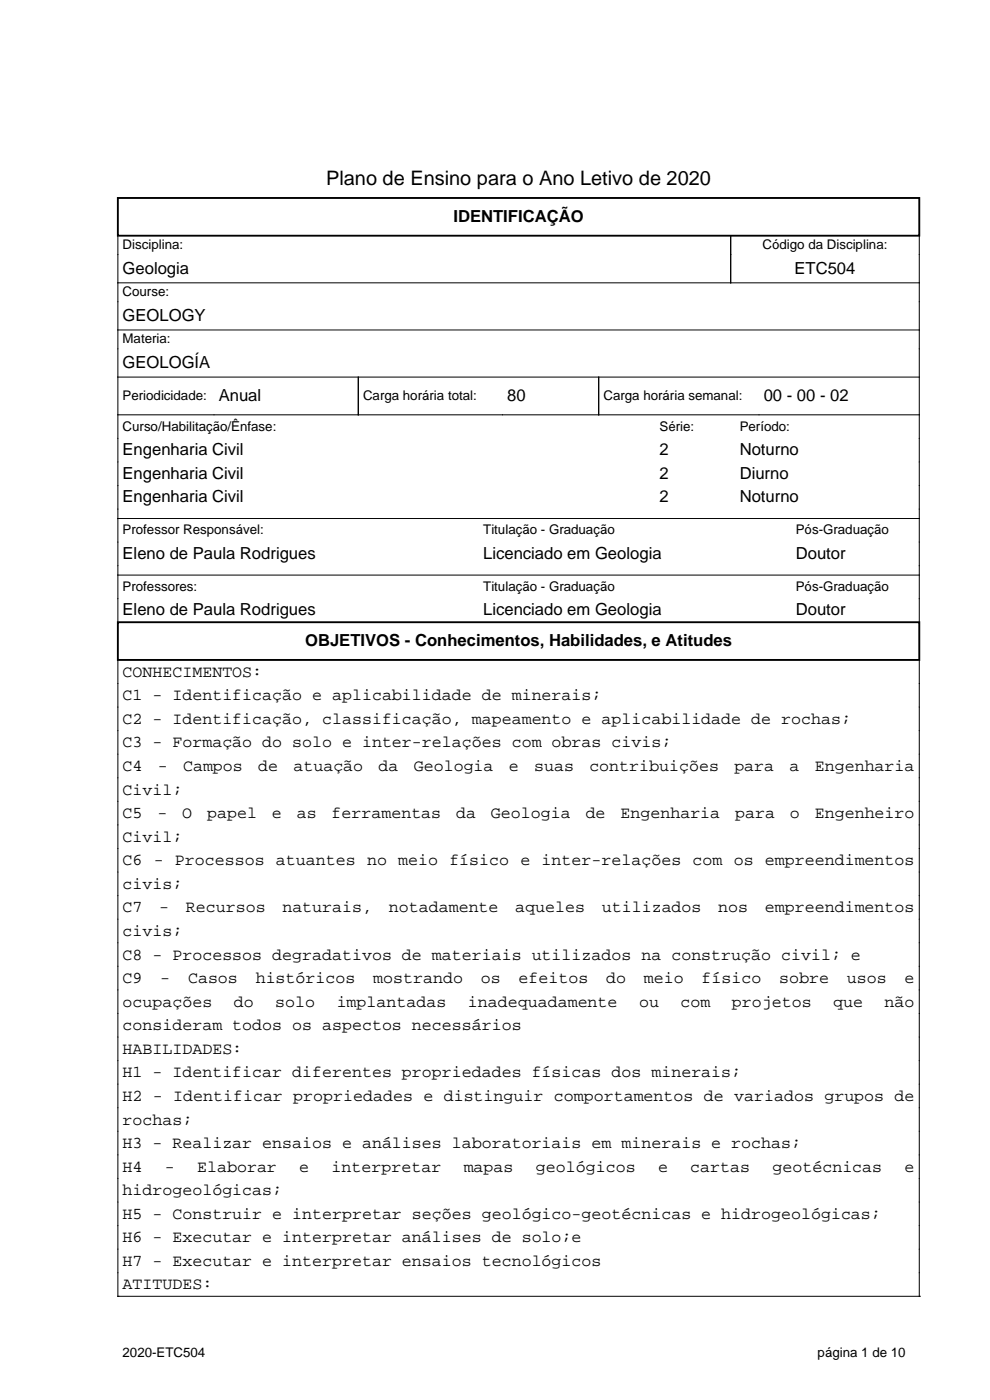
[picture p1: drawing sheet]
<svg xmlns="http://www.w3.org/2000/svg" width="210mm" height="297mm" viewBox="0 0 210 297" stroke-linecap="round" stroke-linejoin="round" font-family="sans-serif">
<defs><g id="words">
<text font-size="4.2" x="69.2" y="39.3">Plano de Ensino para o Ano Letivo de 2020</text>
<g font-size="3.5">
<text x="96.2" y="47.1">IDENTIFICAÇÃO</text>
<text x="26" y="58.1">Geologia</text>
<text x="168.5" y="58.1">ETC504</text>
<text x="26" y="68.1">GEOLOGY</text>
<text x="26" y="78.1">GEOLOGÍA</text>
<text x="46.4" y="85.1">Anual</text>
<text x="107.6" y="85.1">80</text>
<text x="162" y="85.1">00 - 00 - 02</text>
<text x="26" y="96.6">Engenharia Civil</text>
<text x="26" y="101.6">Engenharia Civil</text>
<text x="139.9" y="96.6">2</text>
<text x="139.9" y="101.6">2</text>
<text x="156.9" y="96.6">Noturno</text>
<text x="156.9" y="101.6">Diurno</text>
<text x="26" y="106.6">Engenharia Civil</text>
<text x="139.9" y="106.6">2</text>
<text x="156.9" y="106.6">Noturno</text>
<text x="26" y="118.6">Eleno de Paula Rodrigues</text>
<text x="102.5" y="118.6">Licenciado em Geologia</text>
<text x="168.8" y="118.6">Doutor</text>
<text x="26" y="130.6">Eleno de Paula Rodrigues</text>
<text x="102.5" y="130.6">Licenciado em Geologia</text>
<text x="168.8" y="130.6">Doutor</text>
<text x="64.7" y="137.1">OBJETIVOS - Conhecimentos, Habilidades, e Atitudes</text>
<text x="26" y="143.6">CONHECIMENTOS:</text>
<text x="26" y="148.6">C1 - Identificação e aplicabilidade de minerais;</text>
<text x="26" y="153.6">C2 - Identificação, classificação, mapeamento e aplicabilidade de rochas;</text>
<text x="26" y="158.6">C3 - Formação do solo e inter-relações com obras civis;</text>
<text x="26" y="163.6">C4</text>
<text x="33.5" y="163.6">-</text>
<text x="38.8" y="163.6">Campos</text>
<text x="54.8" y="163.6">de</text>
<text x="62.2" y="163.6">atuação</text>
<text x="80.3" y="163.6">da</text>
<text x="87.8" y="163.6">Geologia</text>
<text x="107.9" y="163.6">e</text>
<text x="113.3" y="163.6">suas</text>
<text x="125" y="163.6">contribuições</text>
<text x="155.8" y="163.6">para</text>
<text x="167.5" y="163.6">a</text>
<text x="172.8" y="163.6">Engenharia</text>
<text x="26" y="168.6">Civil;</text>
<text x="26" y="173.6">C5</text>
<text x="33.4" y="173.6">-</text>
<text x="38.7" y="173.6">O</text>
<text x="43.9" y="173.6">papel</text>
<text x="57.7" y="173.6">e</text>
<text x="62.9" y="173.6">as</text>
<text x="70.3" y="173.6">ferramentas</text>
<text x="96.8" y="173.6">da</text>
<text x="104.1" y="173.6">Geologia</text>
<text x="124.2" y="173.6">de</text>
<text x="131.6" y="173.6">Engenharia</text>
<text x="155.9" y="173.6">para</text>
<text x="167.6" y="173.6">o</text>
<text x="172.8" y="173.6">Engenheiro</text>
<text x="26" y="178.6">Civil;</text>
<text x="26" y="183.6">C6 - Processos atuantes no meio físico e inter-relações com os empreendimentos</text>
<text x="26" y="188.6">civis;</text>
<text x="26" y="193.6">C7</text>
<text x="33.8" y="193.6">-</text>
<text x="39.4" y="193.6">Recursos</text>
<text x="59.9" y="193.6">naturais,</text>
<text x="82.5" y="193.6">notadamente</text>
<text x="109.3" y="193.6">aqueles</text>
<text x="127.7" y="193.6">utilizados</text>
<text x="152.4" y="193.6">nos</text>
<text x="162.2" y="193.6">empreendimentos</text>
<text x="26" y="198.6">civis;</text>
<text x="26" y="203.6">C8 - Processos degradativos de materiais utilizados na construção civil; e</text>
<text x="26" y="208.6">C9</text>
<text x="34" y="208.6">-</text>
<text x="39.9" y="208.6">Casos</text>
<text x="54.2" y="208.6">históricos</text>
<text x="79.2" y="208.6">mostrando</text>
<text x="102" y="208.6">os</text>
<text x="110" y="208.6">efeitos</text>
<text x="128.6" y="208.6">do</text>
<text x="136.6" y="208.6">meio</text>
<text x="148.8" y="208.6">físico</text>
<text x="165.3" y="208.6">sobre</text>
<text x="179.6" y="208.6">usos</text>
<text x="191.9" y="208.6">e</text>
<text x="26" y="213.6">ocupações</text>
<text x="49.6" y="213.6">do</text>
<text x="58.4" y="213.6">solo</text>
<text x="71.4" y="213.6">implantadas</text>
<text x="99.3" y="213.6">inadequadamente</text>
<text x="135.6" y="213.6">ou</text>
<text x="144.3" y="213.6">com</text>
<text x="155.3" y="213.6">projetos</text>
<text x="176.7" y="213.6">que</text>
<text x="187.6" y="213.6">não</text>
<text x="26" y="218.6">consideram todos os aspectos necessários</text>
<text x="26" y="223.6">HABILIDADES:</text>
<text x="26" y="228.6">H1 - Identificar diferentes propriedades físicas dos minerais;</text>
<text x="26" y="233.6">H2 - Identificar propriedades e distinguir comportamentos de variados grupos de</text>
<text x="26" y="238.6">rochas;</text>
<text x="26" y="243.6">H3 - Realizar ensaios e análises laboratoriais em minerais e rochas;</text>
<text x="26" y="248.6">H4</text>
<text x="35" y="248.6">-</text>
<text x="41.8" y="248.6">Elaborar</text>
<text x="63.5" y="248.6">e</text>
<text x="70.3" y="248.6">interpretar</text>
<text x="98.4" y="248.6">mapas</text>
<text x="113.7" y="248.6">geológicos</text>
<text x="139.6" y="248.6">e</text>
<text x="146.4" y="248.6">cartas</text>
<text x="163.9" y="248.6">geotécnicas</text>
<text x="191.9" y="248.6">e</text>
<text x="26" y="253.6">hidrogeológicas;</text>
<text x="26" y="258.6">H5 - Construir e interpretar seções geológico-geotécnicas e hidrogeológicas;</text>
<text x="26" y="263.6">H6 - Executar e interpretar análises de solo;e</text>
<text x="26" y="268.6">H7 - Executar e interpretar ensaios tecnológicos</text>
<text x="26" y="273.6">ATITUDES:</text>
</g>
<g font-size="2.8">
<text x="26" y="52.8">Disciplina:</text>
<text x="161.7" y="52.8">Código da Disciplina:</text>
<text x="26" y="62.8">Course:</text>
<text x="26" y="72.8">Materia:</text>
<text x="26" y="84.8">Periodicidade:</text>
<text x="77" y="84.8">Carga horária total:</text>
<text x="128" y="84.8">Carga horária semanal:</text>
<text x="26" y="91.3">Curso/Habilitação/Ênfase:</text>
<text x="139.9" y="91.3">Série:</text>
<text x="156.9" y="91.3">Período:</text>
<text x="26" y="113.3">Professor Responsável:</text>
<text x="102.5" y="113.3">Titulação - Graduação</text>
<text x="168.8" y="113.3">Pós-Graduação</text>
<text x="26" y="125.3">Professores:</text>
<text x="102.5" y="125.3">Titulação - Graduação</text>
<text x="168.8" y="125.3">Pós-Graduação</text>
<text x="26" y="287.8">2020-ETC504</text>
<text x="173.4" y="287.8">página 1 de 10</text>
</g>
</g></defs>
<path d="M25 42h170v8h-170zM25 132h170v8h-170z" fill="none" stroke="#000" stroke-width=".4"/>
<g fill="none" stroke="#000" stroke-width=".21">
<path d="M25 50v82M155 50v10M195 50v82M25 60h170M25 70h170M25 80h170M76 80v8M127 80v8M25 88h170M25 110h170M25 140v135M25 122h170"/>
<path d="M195 140v135M25 275h.1M25 275h170M195 275h.1"/>
</g>
<use href="#words"/>
</svg>
